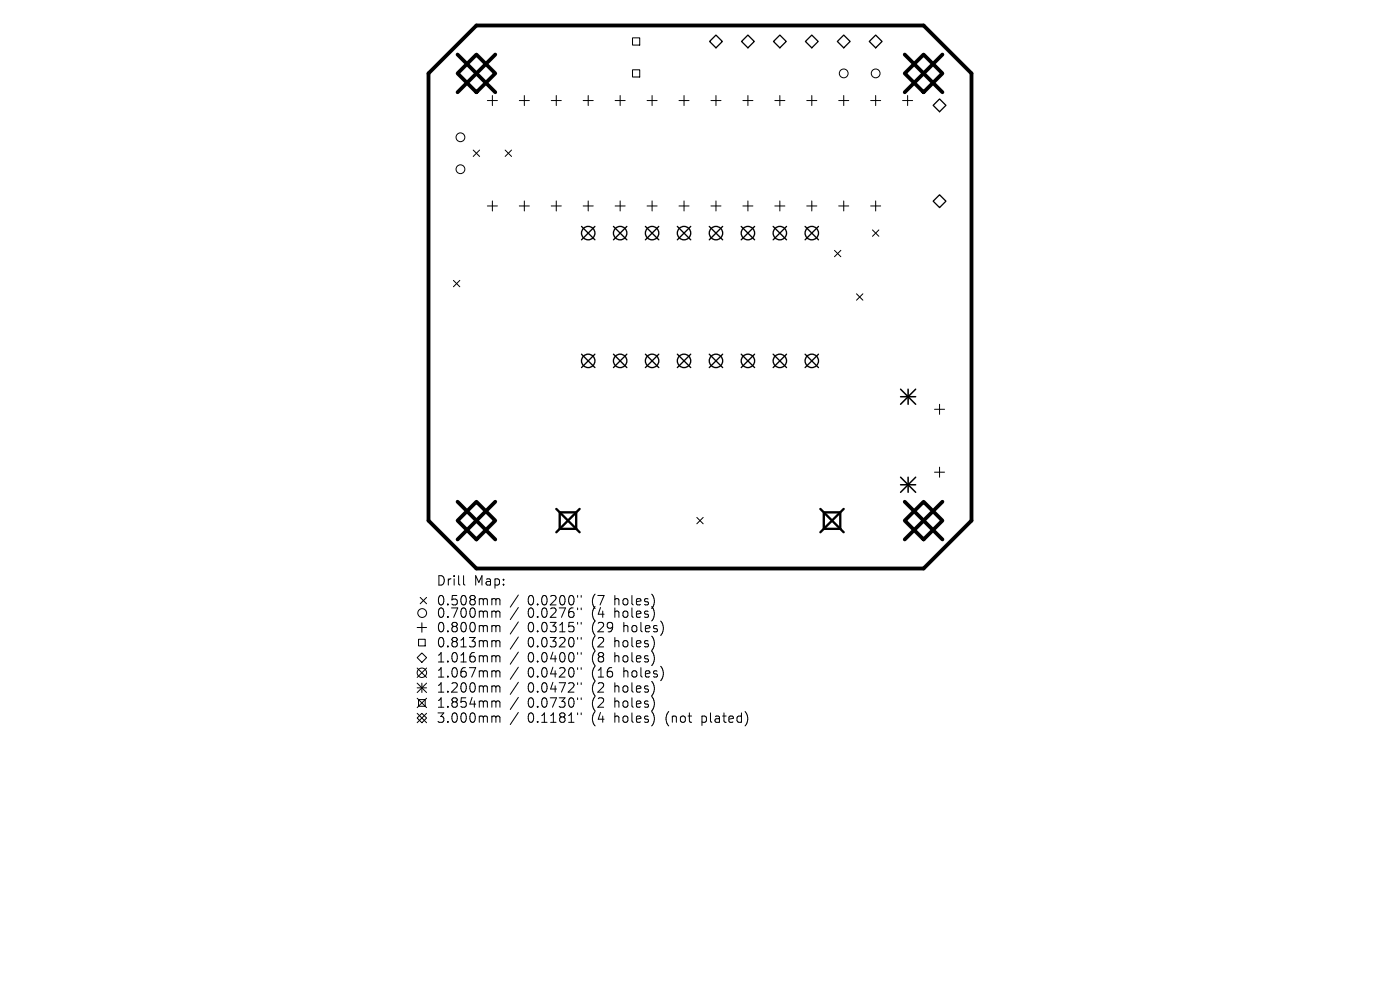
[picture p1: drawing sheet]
<svg xmlns="http://www.w3.org/2000/svg" width="297mm" height="210mm" viewBox="0 0 297 210" stroke-linecap="round" stroke-linejoin="round" font-family="sans-serif">
<defs><g id="words">
<g font-size="2.8">
<text x="92.5" y="124.5">Drill</text>
<text x="100.5" y="124.5">Map:</text>
<text x="92.5" y="128.7">0.508mm</text>
<text x="92.5" y="131.3">0.700mm</text>
<text x="111.9" y="128.7">0.0200&quot;</text>
<text x="111.9" y="131.3">0.0276&quot;</text>
<text x="125.7" y="128.7">(7</text>
<text x="125.7" y="131.3">(4</text>
<text x="130.6" y="128.7">holes)</text>
<text x="130.6" y="131.3">holes)</text>
<text x="92.5" y="134.4">0.800mm</text>
<text x="92.5" y="137.6">0.813mm</text>
<text x="111.9" y="134.4">0.0315&quot;</text>
<text x="111.9" y="137.6">0.0320&quot;</text>
<text x="125.7" y="134.4">(29</text>
<text x="125.7" y="137.6">(2</text>
<text x="130.6" y="137.6">holes)</text>
<text x="132.5" y="134.4">holes)</text>
<text x="92.5" y="140.8">1.016mm</text>
<text x="111.9" y="140.8">0.0400&quot;</text>
<text x="125.7" y="140.8">(8</text>
<text x="130.6" y="140.8">holes)</text>
<text x="92.5" y="144">1.067mm</text>
<text x="92.5" y="147.2">1.200mm</text>
<text x="111.9" y="144">0.0420&quot;</text>
<text x="111.9" y="147.2">0.0472&quot;</text>
<text x="125.7" y="144">(16</text>
<text x="125.7" y="147.2">(2</text>
<text x="130.6" y="147.2">holes)</text>
<text x="132.5" y="144">holes)</text>
<text x="92.5" y="150.4">1.854mm</text>
<text x="92.5" y="153.6">3.000mm</text>
<text x="111.9" y="150.4">0.0730&quot;</text>
<text x="111.9" y="153.6">0.1181&quot;</text>
<text x="125.7" y="150.4">(2</text>
<text x="125.7" y="153.6">(4</text>
<text x="130.6" y="150.4">holes)</text>
<text x="130.6" y="153.6">holes)</text>
<text x="141.7" y="153.6">(not</text>
<text x="149.5" y="153.6">plated)</text>
</g>
</g></defs>
<path d="M90.9 15.6l10.2-10.2h94.8l10.2 10.2v94.8l-10.2 10.2h-94.8l-10.2-10.2z" fill="none" stroke="#000" stroke-width=".81"/>
<g fill="none" stroke="#000" stroke-width=".21">
<path d="M100.4 31.8l1.3 1.4M101.7 31.8l-1.3 1.4M103.4 21.3h2.1M104.5 20.3v2.1M107.2 31.8l1.3 1.4M108.5 31.8l-1.3 1.4M110.2 21.3h2.1M111.2 20.3v2.1M116.9 21.3h2.2M118 20.3v2.1M123.7 21.3h2.2M124.8 20.3v2.1"/>
<path d="M130.5 21.3h2.1M131.6 20.3v2.1M137.3 21.3h2.1M138.3 20.3v2.1M144 21.3h2.2M145.1 20.3v2.1M150.8 21.3h2.2M151.9 20.3v2.1M157.6 21.3h2.1M158.7 20.3v2.1M164.4 21.3h2.1M165.4 20.3v2.1"/>
<path d="M171.1 21.3h2.2M172.2 20.3v2.1M177.9 21.3h2.2M179 20.3v2.1M184.7 21.3h2.1M185.8 20.3v2.1M191.5 21.3h2.1M192.5 20.3v2.1M96.2 59.5l1.3 1.3M97.5 59.5l-1.3 1.3M103.4 43.7h2.1M104.5 42.6v2.2"/>
<path d="M110.2 43.7h2.1M111.2 42.6v2.2M116.9 43.7h2.2M118 42.6v2.2M123.7 43.7h2.2M124.8 42.6v2.2M130.5 43.7h2.1M131.6 42.6v2.2M137.3 43.7h2.1M138.3 42.6v2.2M144 43.7h2.2M145.1 42.6v2.2"/>
<path d="M150.8 43.7h2.2M151.9 42.6v2.2M157.6 43.7h2.1M158.7 42.6v2.2M164.4 43.7h2.1M165.4 42.6v2.2M171.1 43.7h2.2M172.2 42.6v2.2M177 53.1l1.4 1.4M177.9 43.7h2.2M178.4 53.1l-1.4 1.4M179 42.6v2.2"/>
<path d="M184.7 43.7h2.1M185.1 48.8l1.3 1.3M185.8 42.6v2.2M186.4 48.8l-1.3 1.3M181.7 62.3l1.4 1.4M183.1 62.3l-1.4 1.4M198.3 86.8h2.1M199.3 85.8v2.1M199.3 99.1v2.1M147.8 109.8l1.4 1.3M149.2 109.8l-1.4 1.3M198.3 100.2h2.1"/>
<path d="M88.5 133.1h2M88.8 135.6h1.4v1.4h-1.4zM89.1 126.7l1.4 1.4M89.5 138.5l1 1-1 1-1-1zM89.5 132.1v2M90.5 126.7l-1.4 1.4M98.3 122.1v1.7l.3 .3M104.6 127l.5 .1 .1 .2M104.6 129.6h.3l.3 .3M104.6 132.7l.5 .1 .1 .2M104.6 135.9l.5 .1 .1 .2M104.6 139.1h.3l.3 .3"/>
<path d="M105.2 127.3l.3-.3 .5 .1 .1 1.2M105.2 127.3v1M105.2 129.9v1.1M105.2 133v1M105.2 136.2v1M105.2 139.4v1M105.2 129.9l.3-.3 .5 .1 .1 1.3M105.2 133l.3-.3 .5 .1 .1 1.2M105.2 136.2l.3-.3 .5 .1 .1 1.2M105.2 139.4l.3-.3 .5 .1 .1 1.2M110 126.2l-1.8 2.6M110 128.9l-1.8 2.5"/>
<path d="M110 131.9l-1.8 2.6M110 135.1l-1.8 2.6M110 138.3l-1.8 2.6M122.5 126.3v.4M122.5 129v.3M122.5 132v.4M122.5 135.2v.4M122.5 138.4v.4M123.3 126.3v.4M123.3 129v.3M123.3 132v.4M123.3 135.2v.4"/>
<path d="M123.3 138.4v.4M88.5 152.3l1-1 1 1-1 1zM88.5 141.7l2 2M88.5 144.9l2 2M88.5 145.9h2M88.5 148.1l2 2M88.5 151.3l2 2M88.8 148.4h1.4v1.4h-1.4zM89.5 144.9v2M90.5 141.7l-2 2M90.5 144.9l-2 2M90.5 148.1l-2 2"/>
<path d="M90.5 151.3l-2 2M104.6 142.3l.5 .1 .1 .2M104.6 145.5h.3l.3 .3M104.6 148.7l.5 .1 .1 .2M104.6 151.9l.5 .1 .1 .2M105.2 142.6v1M105.2 145.8v1M105.2 149v1M105.2 152.2v1M105.2 142.6l.3-.3 .5 .1 .1 1.2M105.2 145.8l.3-.3 .5 .1 .1 1.2M105.2 149l.3-.3 .5 .1 .1 1.2"/>
<path d="M105.2 152.2l.3-.3 .5 .1 .1 1.2M110 141.5l-1.8 2.6M110 144.7l-1.8 2.6M110 147.9l-1.8 2.6M110 151.1l-1.8 2.6M122.5 141.6v.4M122.5 144.8v.4M122.5 148v.4M122.5 151.2v.4M123.3 141.6v.4M123.3 144.8v.4M123.3 148v.4"/>
<path d="M123.3 151.2v.4"/>
<circle cx="179" cy="15.6" r=".93"/>
<circle cx="185.8" cy="15.6" r=".93"/>
<circle cx="97.7" cy="35.9" r=".93"/>
<circle cx="97.7" cy="29.1" r=".93"/>
<circle cx="89.6" cy="130" r=".93"/>
<circle cx="89.5" cy="142.7" r="1"/>
</g>
<path d="M134.2 8h1.5v1.6h-1.5zM134.2 14.8h1.5v1.5h-1.5z" fill="none" stroke="#000" stroke-width=".22"/>
<path d="M151.9 7.4l1.3 1.4-1.3 1.3-1.4-1.3zM158.7 7.4l1.3 1.4-1.3 1.3-1.4-1.3zM165.4 7.4l1.4 1.4-1.4 1.3-1.3-1.3zM172.2 7.4l1.4 1.4-1.4 1.3-1.3-1.3zM177.6 8.8l1.4-1.4 1.3 1.4-1.3 1.3zM185.8 7.4l1.3 1.4-1.3 1.3-1.4-1.3zM198 22.3l1.3-1.3 1.4 1.3-1.4 1.4zM198 42.7l1.3-1.4 1.4 1.4-1.4 1.3z" fill="none" stroke="#000" stroke-width=".27"/>
<g fill="none" stroke="#000" stroke-width=".28">
<path d="M123.4 48l2.8 2.9M126.2 48l-2.8 2.9M130.1 48l2.9 2.9M133 48l-2.9 2.9M136.9 48l2.9 2.9M139.8 48l-2.9 2.9M143.7 48l2.8 2.9M146.5 48l-2.8 2.9M150.5 48l2.8 2.9M153.3 48l-2.8 2.9M157.2 48l2.9 2.9M160.1 48l-2.9 2.9"/>
<path d="M164 48l2.9 2.9M166.9 48l-2.9 2.9M170.8 48l2.8 2.9M173.6 48l-2.8 2.9M123.4 75.1l2.8 2.9M126.2 75.1l-2.8 2.9M130.1 75.1l2.9 2.9M133 75.1l-2.9 2.9M136.9 75.1l2.9 2.9M139.8 75.1l-2.9 2.9M143.7 75.1l2.8 2.9M146.5 75.1l-2.8 2.9"/>
<path d="M150.5 75.1l2.8 2.9M153.3 75.1l-2.8 2.9M157.2 75.1l2.9 2.9M160.1 75.1l-2.9 2.9M164 75.1l2.9 2.9M166.9 75.1l-2.9 2.9M170.8 75.1l2.8 2.9M173.6 75.1l-2.8 2.9"/>
<circle cx="124.8" cy="49.5" r="1.42"/>
<circle cx="131.6" cy="49.5" r="1.42"/>
<circle cx="138.3" cy="49.5" r="1.42"/>
<circle cx="145.1" cy="49.5" r="1.42"/>
<circle cx="151.9" cy="49.5" r="1.42"/>
<circle cx="158.7" cy="49.5" r="1.42"/>
<circle cx="165.4" cy="49.5" r="1.42"/>
<circle cx="172.2" cy="49.5" r="1.42"/>
<circle cx="124.8" cy="76.6" r="1.42"/>
<circle cx="131.6" cy="76.6" r="1.42"/>
<circle cx="138.3" cy="76.6" r="1.42"/>
<circle cx="145.1" cy="76.6" r="1.42"/>
<circle cx="151.9" cy="76.6" r="1.42"/>
<circle cx="158.7" cy="76.6" r="1.42"/>
<circle cx="165.4" cy="76.6" r="1.42"/>
<circle cx="172.2" cy="76.6" r="1.42"/>
</g>
<path d="M191.1 82.6l3.2 3.2M191.1 84.2h3.2M192.7 82.6v3.2M194.3 82.6l-3.2 3.2M191.1 101.2l3.2 3.2M191.1 102.8h3.2M192.7 101.2v3.2M194.3 101.2l-3.2 3.2" fill="none" stroke="#000" stroke-width=".32"/>
<path d="M118 108l5 4.9M118.7 108.7h3.5v3.5h-3.5zM123 108l-5 4.9M174 108l5 4.9M174.8 108.7h3.5v3.5h-3.5zM179 108l-5 4.9" fill="none" stroke="#000" stroke-width=".49"/>
<path d="M97.1 15.6l4-4 4 4-4 4zM97.1 11.6l8 8M105.1 11.6l-8 8M191.9 15.6l4-4 4 4-4 4zM191.9 11.6l8 8M199.9 11.6l-8 8M97.1 110.4l4-4 4 4-4 4zM97.1 106.4l8 8M105.1 106.4l-8 8M191.9 110.4l4-4 4 4-4 4zM191.9 106.4l8 8M199.9 106.4l-8 8" fill="none" stroke="#000" stroke-width=".8"/>
<use href="#words"/>
</svg>
